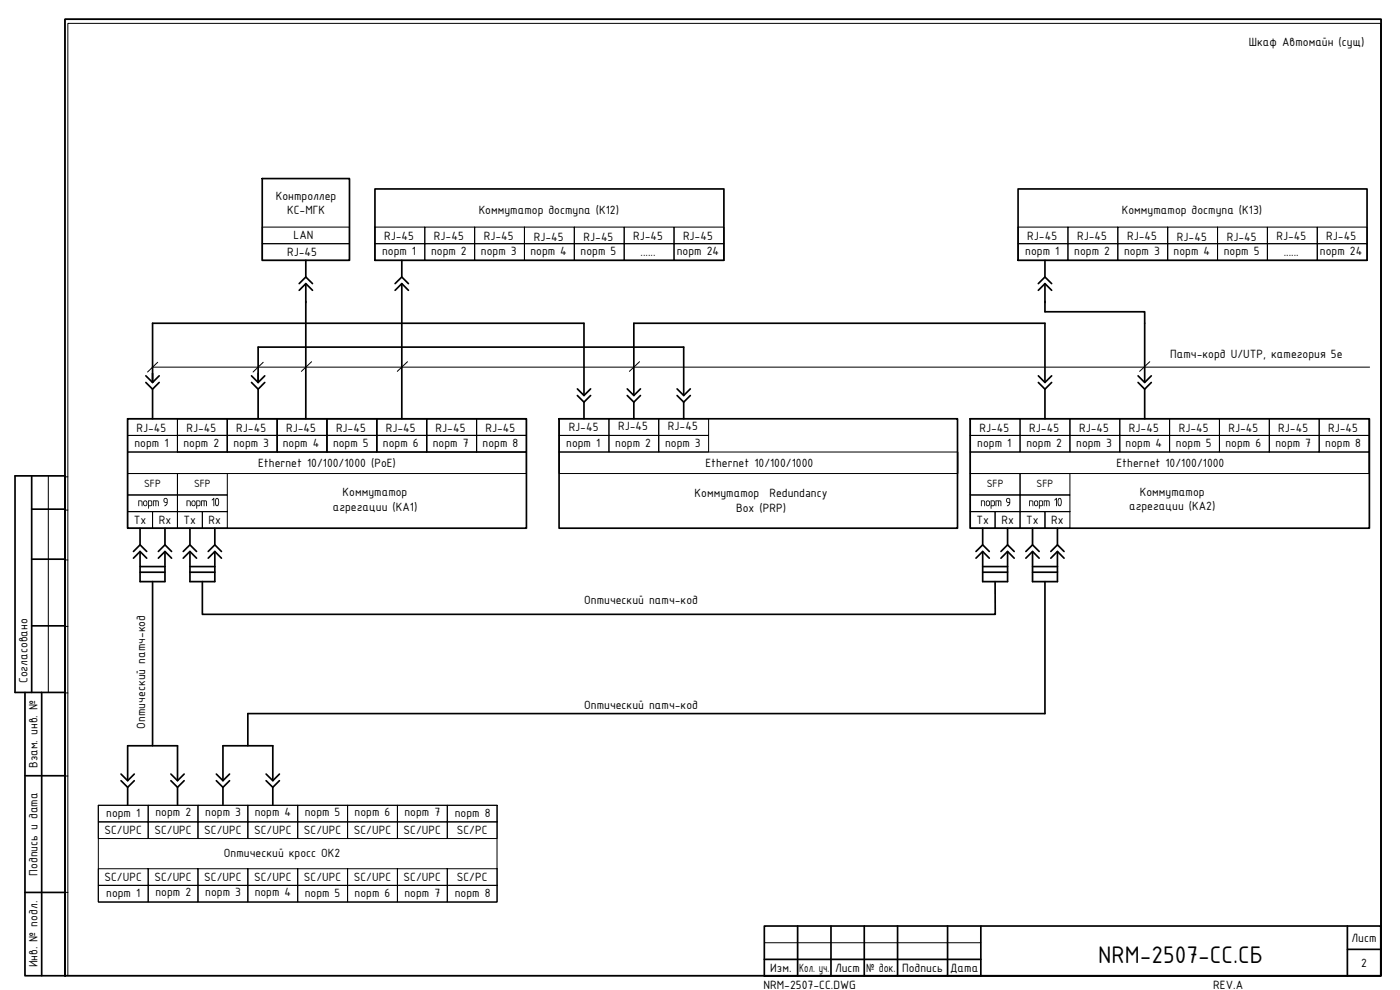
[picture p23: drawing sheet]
<svg xmlns="http://www.w3.org/2000/svg" width="420mm" height="297mm" viewBox="0 0 420 297" stroke-linecap="round" stroke-linejoin="round" font-family="sans-serif">
<defs><g id="words">
<text font-size="7.8" x="329.6" y="288.9">NRM-2507-СС.СБ</text>
<text font-size="4.6" x="376.3" y="296.2">Формат А3</text>
<g font-size="3.9">
<text x="374.8" y="13.7">Шкаф Автомайн (сущ)</text>
<text x="82.8" y="60">Контроллер</text>
<text x="86.1" y="64.2">КС-МГК</text>
<text x="143.7" y="64.2">Коммутатор доступа (К12)</text>
<text x="336.7" y="64.2">Коммутатор доступа (К13)</text>
<text x="88.1" y="71.8">LAN</text>
<text x="190" y="72">RJ-45</text>
<text x="205" y="72">RJ-45</text>
<text x="383.1" y="72">RJ-45</text>
<text x="398" y="72">RJ-45</text>
<text x="86.2" y="76.9">RJ-45</text>
<text x="114.7" y="76.6">порт 1</text>
<text x="115.3" y="72">RJ-45</text>
<text x="129.4" y="76.6">порт 2</text>
<text x="130.2" y="72">RJ-45</text>
<text x="144.3" y="76.6">порт 3</text>
<text x="145.2" y="72">RJ-45</text>
<text x="159.2" y="76.6">порт 4</text>
<text x="160.2" y="72.2">RJ-45</text>
<text x="174.3" y="76.6">порт 5</text>
<text x="175.1" y="72.2">RJ-45</text>
<text x="192.3" y="76.9">......</text>
<text x="203.1" y="76.6">порт 24</text>
<text x="307.7" y="76.6">порт 1</text>
<text x="308.3" y="72">RJ-45</text>
<text x="322.4" y="76.6">порт 2</text>
<text x="323.3" y="72">RJ-45</text>
<text x="337.4" y="76.6">порт 3</text>
<text x="338.2" y="72">RJ-45</text>
<text x="352.2" y="76.6">порт 4</text>
<text x="353.2" y="72.2">RJ-45</text>
<text x="367.3" y="76.6">порт 5</text>
<text x="368.2" y="72.2">RJ-45</text>
<text x="385.3" y="76.9">......</text>
<text x="396.1" y="76.6">порт 24</text>
<text x="351.2" y="107.4">Патч-корд U/UTP, категория 5е</text>
<text x="41" y="129.5">RJ-45</text>
<text x="55.9" y="129.5">RJ-45</text>
<text x="70.9" y="129.5">RJ-45</text>
<text x="85.9" y="129.5">RJ-45</text>
<text x="100.8" y="129.5">RJ-45</text>
<text x="115.8" y="129.5">RJ-45</text>
<text x="130.7" y="129.5">RJ-45</text>
<text x="145.7" y="129.5">RJ-45</text>
<text x="170.7" y="129.4">RJ-45</text>
<text x="185.5" y="129">RJ-45</text>
<text x="200.5" y="129">RJ-45</text>
<text x="293.9" y="129.5">RJ-45</text>
<text x="308.9" y="129.5">RJ-45</text>
<text x="323.8" y="129.5">RJ-45</text>
<text x="338.8" y="129.7">RJ-45</text>
<text x="353.8" y="129.7">RJ-45</text>
<text x="368.7" y="129.5">RJ-45</text>
<text x="383.6" y="129.5">RJ-45</text>
<text x="398.6" y="129.5">RJ-45</text>
<text x="40.4" y="134.1">порт 1</text>
<text x="55.1" y="134.1">порт 2</text>
<text x="70" y="134.1">порт 3</text>
<text x="84.9" y="134.1">порт 4</text>
<text x="99.9" y="134.1">порт 5</text>
<text x="114.9" y="134.1">порт 6</text>
<text x="129.9" y="134.1">порт 7</text>
<text x="144.8" y="134.1">порт 8</text>
<text x="169.9" y="134.1">порт 1</text>
<text x="184.6" y="134.1">порт 2</text>
<text x="199.6" y="134.1">порт 3</text>
<text x="293.3" y="134.1">порт 1</text>
<text x="308" y="134.1">порт 2</text>
<text x="323" y="134.1">порт 3</text>
<text x="337.8" y="134.1">порт 4</text>
<text x="352.9" y="134.1">порт 5</text>
<text x="367.8" y="134.1">порт 6</text>
<text x="382.8" y="134.1">порт 7</text>
<text x="397.7" y="134.1">порт 8</text>
<text x="77.4" y="140.1">Ethernet 10/100/1000 (PoE)</text>
<text x="211.7" y="140.1">Ethernet 10/100/1000</text>
<text x="335.1" y="140.1">Ethernet 10/100/1000</text>
<text x="102.8" y="149">Коммутатор</text>
<text x="208.5" y="149.1">Коммутатор</text>
<text x="230.9" y="149.1">Redundancy</text>
<text x="342.1" y="148.9">Коммутатор</text>
<text x="41.3" y="151.9">порт 9</text>
<text x="55.7" y="151.9">порт 10</text>
<text x="99.8" y="153.2">агрегации (KА1)</text>
<text x="220.9" y="153.6">Box (PRP)</text>
<text x="294.1" y="151.9">порт 9</text>
<text x="308.6" y="151.9">порт 10</text>
<text x="338.8" y="153.2">агрегации (KА2)</text>
<text x="40.2" y="157.3">Tx</text>
<text x="47.6" y="157.3">Rx</text>
<text x="55.1" y="157.3">Tx</text>
<text x="62.6" y="157.3">Rx</text>
<text x="293" y="157.3">Tx</text>
<text x="300.5" y="157.3">Rx</text>
<text x="308" y="157.3">Tx</text>
<text x="315.5" y="157.3">Rx</text>
<text x="175.3" y="181.4">Оптический патч-код</text>
<text x="8.3" y="205" transform="rotate(-90 8.3 205)">Согласовано</text>
<text x="175.3" y="212.8">Оптический патч-код</text>
<text x="43.6" y="218.6" transform="rotate(-90 43.6 218.6)">Оптический патч-код</text>
<text x="11.3" y="230.4" transform="rotate(-90 11.3 230.4)">Взам. инв. №</text>
<text x="31.9" y="245">порт 1</text>
<text x="46.7" y="244.8">порт 2</text>
<text x="61.6" y="244.8">порт 3</text>
<text x="76.4" y="244.7">порт 4</text>
<text x="91.5" y="245">порт 5</text>
<text x="106.4" y="245">порт 6</text>
<text x="121.4" y="245">порт 7</text>
<text x="136.5" y="245.1">порт 8</text>
<text x="31.4" y="250.3">SC/UPC</text>
<text x="46.3" y="250.3">SC/UPC</text>
<text x="61.3" y="250.3">SC/UPC</text>
<text x="76.3" y="250.3">SC/UPC</text>
<text x="91.2" y="250.3">SC/UPC</text>
<text x="106.2" y="250.3">SC/UPC</text>
<text x="121.1" y="250.3">SC/UPC</text>
<text x="137.1" y="250.3">SC/PC</text>
<text x="67.2" y="257.2">Оптический кросс ОК2</text>
<text x="11.3" y="262.8" transform="rotate(-90 11.3 262.8)">Подпись и дата</text>
<text x="31.4" y="264.4">SC/UPC</text>
<text x="31.9" y="269">порт 1</text>
<text x="46.3" y="264.4">SC/UPC</text>
<text x="46.7" y="268.9">порт 2</text>
<text x="61.3" y="264.4">SC/UPC</text>
<text x="61.6" y="268.9">порт 3</text>
<text x="76.3" y="264.4">SC/UPC</text>
<text x="76.4" y="268.8">порт 4</text>
<text x="91.2" y="264.4">SC/UPC</text>
<text x="91.5" y="269">порт 5</text>
<text x="106.2" y="264.4">SC/UPC</text>
<text x="106.4" y="269">порт 6</text>
<text x="121.1" y="264.4">SC/UPC</text>
<text x="121.4" y="269">порт 7</text>
<text x="136.5" y="269.1">порт 8</text>
<text x="137.1" y="264.4">SC/PC</text>
<text x="405.6" y="282.6">Лист</text>
<text x="11.3" y="290.3" transform="rotate(-90 11.3 290.3)">Инв. № подл.</text>
<text x="231.2" y="291.6">Изм.</text>
<text x="239.9" y="291.6">Кол. уч.</text>
<text x="250.6" y="291.6">Лист</text>
<text x="259.9" y="291.6">№ док.</text>
<text x="270.7" y="291.6">Подпись</text>
<text x="285.1" y="291.6">Дата</text>
<text x="408.5" y="290.1">2</text>
<text x="229.1" y="296.6">NRM-2507-CC.DWG</text>
<text x="364.1" y="296.6">REV.А</text>
</g>
<g font-size="3.4">
<text x="43.3" y="146">SFP</text>
<text x="58.2" y="146">SFP</text>
<text x="296.1" y="146">SFP</text>
<text x="311.1" y="146">SFP</text>
</g>
</g></defs>
<g fill="none" stroke="#000" stroke-width=".3">
<path d="M78.7 68.1h26.2v5h-26.2zM78.7 73.1h26.2v5h-26.2zM38.3 125.7h15v4.9h-15zM38.3 130.6h15v5h-15zM38.3 135.6h119.7v6.5h-119.7zM53.3 125.7h14.9v4.9h-14.9zM53.3 130.6h14.9v5h-14.9zM68.2 125.7h15v4.9h-15zM68.2 130.6h15v5h-15zM83.2 125.7h14.9v4.9h-14.9zM83.2 130.6h14.9v5h-14.9zM98.1 125.7h15v4.9h-15z"/>
<path d="M98.1 130.6h15v5h-15zM113.1 125.7h15v4.9h-15zM113.1 130.6h15v5h-15zM128.1 125.7h14.9v4.9h-14.9zM128.1 130.6h14.9v5h-14.9zM143 125.7h15v4.9h-15zM143 130.6h15v5h-15zM167.8 130.6h15v5h-15zM167.8 125.7h15v4.9h-15zM167.8 135.6h119.7v6.5h-119.7zM182.8 125.7h14.9v4.9h-14.9zM182.8 130.6h14.9v5h-14.9z"/>
<path d="M197.7 130.6h15v5h-15zM197.7 125.7h15v4.9h-15zM291.2 130.6h14.9v5h-14.9zM291.2 125.7h14.9v4.9h-14.9zM291.2 135.6h119.7v6.5h-119.7zM306.1 125.7h15v4.9h-15zM306.1 130.6h15v5h-15zM321.1 130.6h15v5h-15zM321.1 125.7h15v4.9h-15zM336.1 125.7h14.9v4.9h-14.9zM336.1 130.6h14.9v5h-14.9zM351 125.7h15v4.9h-15z"/>
<path d="M351 130.6h15v5h-15zM366 125.7h14.9v4.9h-14.9zM366 130.6h14.9v5h-14.9zM380.9 125.7h15v4.9h-15zM380.9 130.6h15v5h-15zM395.9 125.7h15v4.9h-15zM395.9 130.6h15v5h-15zM38.3 153.5h7.5v5h-7.5zM38.3 148.5h15v5h-15zM38.3 142.1h15v6.4h-15zM45.8 153.5h7.5v5h-7.5zM53.3 153.5h7.4v5h-7.4z"/>
<path d="M53.3 148.5h14.9v5h-14.9zM53.3 142.1h14.9v6.4h-14.9zM60.7 153.5h7.5v5h-7.5zM291.2 153.5h7.4v5h-7.4zM291.2 148.5h14.9v5h-14.9zM291.2 142.1h14.9v6.4h-14.9zM298.6 153.5h7.5v5h-7.5zM306.1 153.5h7.5v5h-7.5zM306.1 148.5h15v5h-15zM306.1 142.1h15v6.4h-15zM313.6 153.5h7.5v5h-7.5zM29.5 241.6h119.7v29h-119.7z"/>
<path d="M29.5 241.6h15v5h-15zM29.5 246.6h15v5h-15zM44.5 241.6h14.9v5h-14.9zM44.5 246.6h14.9v5h-14.9zM59.4 241.6h15v5h-15zM59.4 246.6h15v5h-15zM74.4 241.6h14.9v5h-14.9zM74.4 246.6h14.9v5h-14.9zM89.3 241.6h15v5h-15zM89.3 246.6h15v5h-15zM104.3 241.6h15v5h-15zM104.3 246.6h15v5h-15z"/>
<path d="M119.3 241.6h14.9v5h-14.9zM119.3 246.6h14.9v5h-14.9zM134.2 241.6h15v5h-15zM134.2 246.6h15v5h-15zM29.5 265.6h15v5h-15zM29.5 260.7h15v4.9h-15zM44.5 265.6h14.9v5h-14.9zM44.5 260.7h14.9v4.9h-14.9zM59.4 265.6h15v5h-15zM59.4 260.7h15v4.9h-15zM74.4 265.6h14.9v5h-14.9zM74.4 260.7h14.9v4.9h-14.9z"/>
<path d="M89.3 265.6h15v5h-15zM89.3 260.7h15v4.9h-15zM104.3 265.6h15v5h-15zM104.3 260.7h15v4.9h-15zM119.3 265.6h14.9v5h-14.9zM119.3 260.7h14.9v4.9h-14.9zM134.2 265.6h15v5h-15zM134.2 260.7h15v4.9h-15z"/>
</g>
<g fill="none" stroke="#000" stroke-width=".51">
<path d="M78.7 53.6h26.2v24.5h-26.2zM112.5 56.7h104.8v21.4h-104.8zM305.5 56.7h104.8v21.4h-104.8zM91.8 78.1v5M120.6 78.1v5M313.6 78.1v5M89.8 85.1l2-2 2 2M89.8 87.1l2-2 2 2M91.8 85.1v40.6M118.6 85.1l2-2 2 2M118.6 87.1l2-2 2 2M120.6 85.1v40.6"/>
<path d="M311.6 85.1l2-2 2 2M311.6 87.1l2-2 2 2M313.6 85.1v8.4h29.9v21.3M43.8 114.8l2 2 2-2M43.8 112.8l2 2 2-2M45.8 114.8v-17.8h129.5v21.7M45.8 116.8v8.9M75.5 114.8l2 2 2-2M75.5 112.8l2 2 2-2M77.5 114.8v-10.7h127.7v14.6M77.5 116.8v8.9M173.3 118.7l2 2 1.9-2"/>
<path d="M173.3 116.7l2 2 1.9-2M188.2 118.7l2 2 2-2M188.2 116.7l2 2 2-2M203.2 118.7l2 2 2-2M203.2 116.7l2 2 2-2M311.6 114.8l2 2 2-2M311.6 112.8l2 2 2-2M313.6 114.8v-17.8h-123.4v21.7M313.6 116.8v8.9M341.5 114.8l2 2 2-2M341.5 112.8l2 2 2-2M343.5 116.8v8.9"/>
<path d="M38.3 125.7h119.7v32.8h-119.7zM167.8 125.7h119.6v32.8h-119.6zM175.3 120.7v5M190.2 120.7v5M205.2 120.7v5M291.2 125.7h119.8v32.8h-119.8zM42 158.5v5M49.5 158.5v5M57 158.5v5M64.5 158.5v5M294.9 158.5v5M302.4 158.5v5"/>
<path d="M309.9 158.5v5M317.4 158.5v5M40 165.5l2-2 2 2M40 167.5l2-2 2 2M42 165.5v9h7.5v-9M42 171.7h7.5M42 170h7.5M45.8 174.5v49.3M47.5 165.5l2-2 2 2M47.5 167.5l2-2 2 2M55 165.5l2-2 2 2M55 167.5l2-2 2 2"/>
<path d="M57 171.7h7.5M57 170h7.5M57 165.5v9h7.5v-9M60.7 174.5v9.8h238l-.1-9.8M62.5 165.5l2-2 2 2M62.5 167.5l2-2 2 2M292.9 165.5l2-2 2 2M292.9 167.5l2-2 2 2M294.9 171.7h7.5M294.9 170h7.5M294.9 165.5v9h7.5v-9M300.4 165.5l2-2 2 2"/>
<path d="M300.4 167.5l2-2 2 2M307.9 165.5l2-2 2 2M307.9 167.5l2-2 2 2M309.9 171.7h7.5M309.9 170h7.5M309.9 165.5v9h7.5v-9M313.6 174.5v39.6h-239.2v9.7M315.4 165.5l2-2 1.9 2M315.4 167.5l2-2 1.9 2M36.3 234.2l2 2v5.3M36.3 232.2l2 2 2-2M38.3 234.2v-10.4h15v10.4"/>
<path d="M40.3 234.2l-2 2M51.3 234.2l2 2v5.3M51.3 232.2l2 2 2-2M55.3 234.2l-2 2M64.9 234.2l2 2v5.3M64.9 232.2l2 2 2-2M66.9 234.2v-10.4h15v10.4M68.9 234.2l-2 2M79.9 234.2l2 2v5.3M79.9 232.2l2 2 2-2M83.9 234.2l-2 2"/>
</g>
<!-- layer: 0 -->
<g fill="none" stroke="#000" stroke-width=".3">
<path d="M20.4 7h394v285.7h-394zM112.5 73.1h15v5h-15zM112.5 68.1h15v5h-15zM127.5 68.1h15v5h-15zM127.5 73.1h15v5h-15zM142.5 73.1h14.9v5h-14.9zM142.5 68.1h14.9v5h-14.9zM157.4 68.1h15v5h-15zM157.4 73.1h15v5h-15zM172.4 68.1h14.9v5h-14.9zM172.4 73.1h14.9v5h-14.9zM187.3 68.1h15v5h-15z"/>
<path d="M187.3 73.1h15v5h-15zM202.3 68.1h15v5h-15zM202.3 73.1h15v5h-15zM305.5 73.1h15v5h-15zM305.5 68.1h15v5h-15zM320.5 68.1h15v5h-15zM320.5 73.1h15v5h-15zM335.5 73.1h14.9v5h-14.9zM335.5 68.1h14.9v5h-14.9zM350.4 68.1h15v5h-15zM350.4 73.1h15v5h-15zM365.4 68.1h15v5h-15z"/>
<path d="M365.4 73.1h15v5h-15zM380.4 68.1h14.9v5h-14.9zM380.4 73.1h14.9v5h-14.9zM395.3 68.1h15v5h-15zM395.3 73.1h15v5h-15zM19.5 153h.9M19.5 143.1h.9M19.5 168h.9M19.5 187.9h.9M19.5 207.9h.9M19.5 232.8h.9M19.5 267.7h.9"/>
<path d="M19.5 292.7h.9"/>
</g>
<path d="M45.7 110.2h365.3M47.3 108.7l-3 2.9M79 108.7l-3.1 2.9M93.5 108.5l-3.1 2.9M122.3 108.5l-3.1 2.9M191.9 108.5l-3 2.9M345.1 108.5l-3.1 2.9" fill="none" stroke="#000" stroke-width=".3"/>
<path d="M19.5 5.8h395v287h-395zM9.5 142.8v65M9.5 152.8h10M9.5 167.8h10M9.5 187.8h10M7.5 207.8v85h12M12.5 207.8v85M19.5 207.8h-15v-65h15v150M7.5 232.8h12M7.5 267.8h12" fill="none" stroke="#000" stroke-width=".51"/>
<path d="M14.5 142.8v65" fill="none" stroke="#000" stroke-width=".3"/>
<path d="M19.5 5.8h395v287h-395z" fill="none" stroke="#000" stroke-width=".3"/>
<!-- layer: 0 -->
<path d="M229.4 277.8h185v15h-185zM239.4 277.8v15M249.4 277.8v15M259.4 277.8v15M269.4 277.8v15M284.4 277.8v15M294.4 277.8v15M404.4 277.8v15M229.4 287.9h65M404.4 284.8h10" fill="none" stroke="#000" stroke-width=".51"/>
<!-- layer: Constr-Text -->
<path d="M229.4 282.9h65" fill="none" stroke="#000" stroke-width=".3"/>
<use href="#words"/>
</svg>
